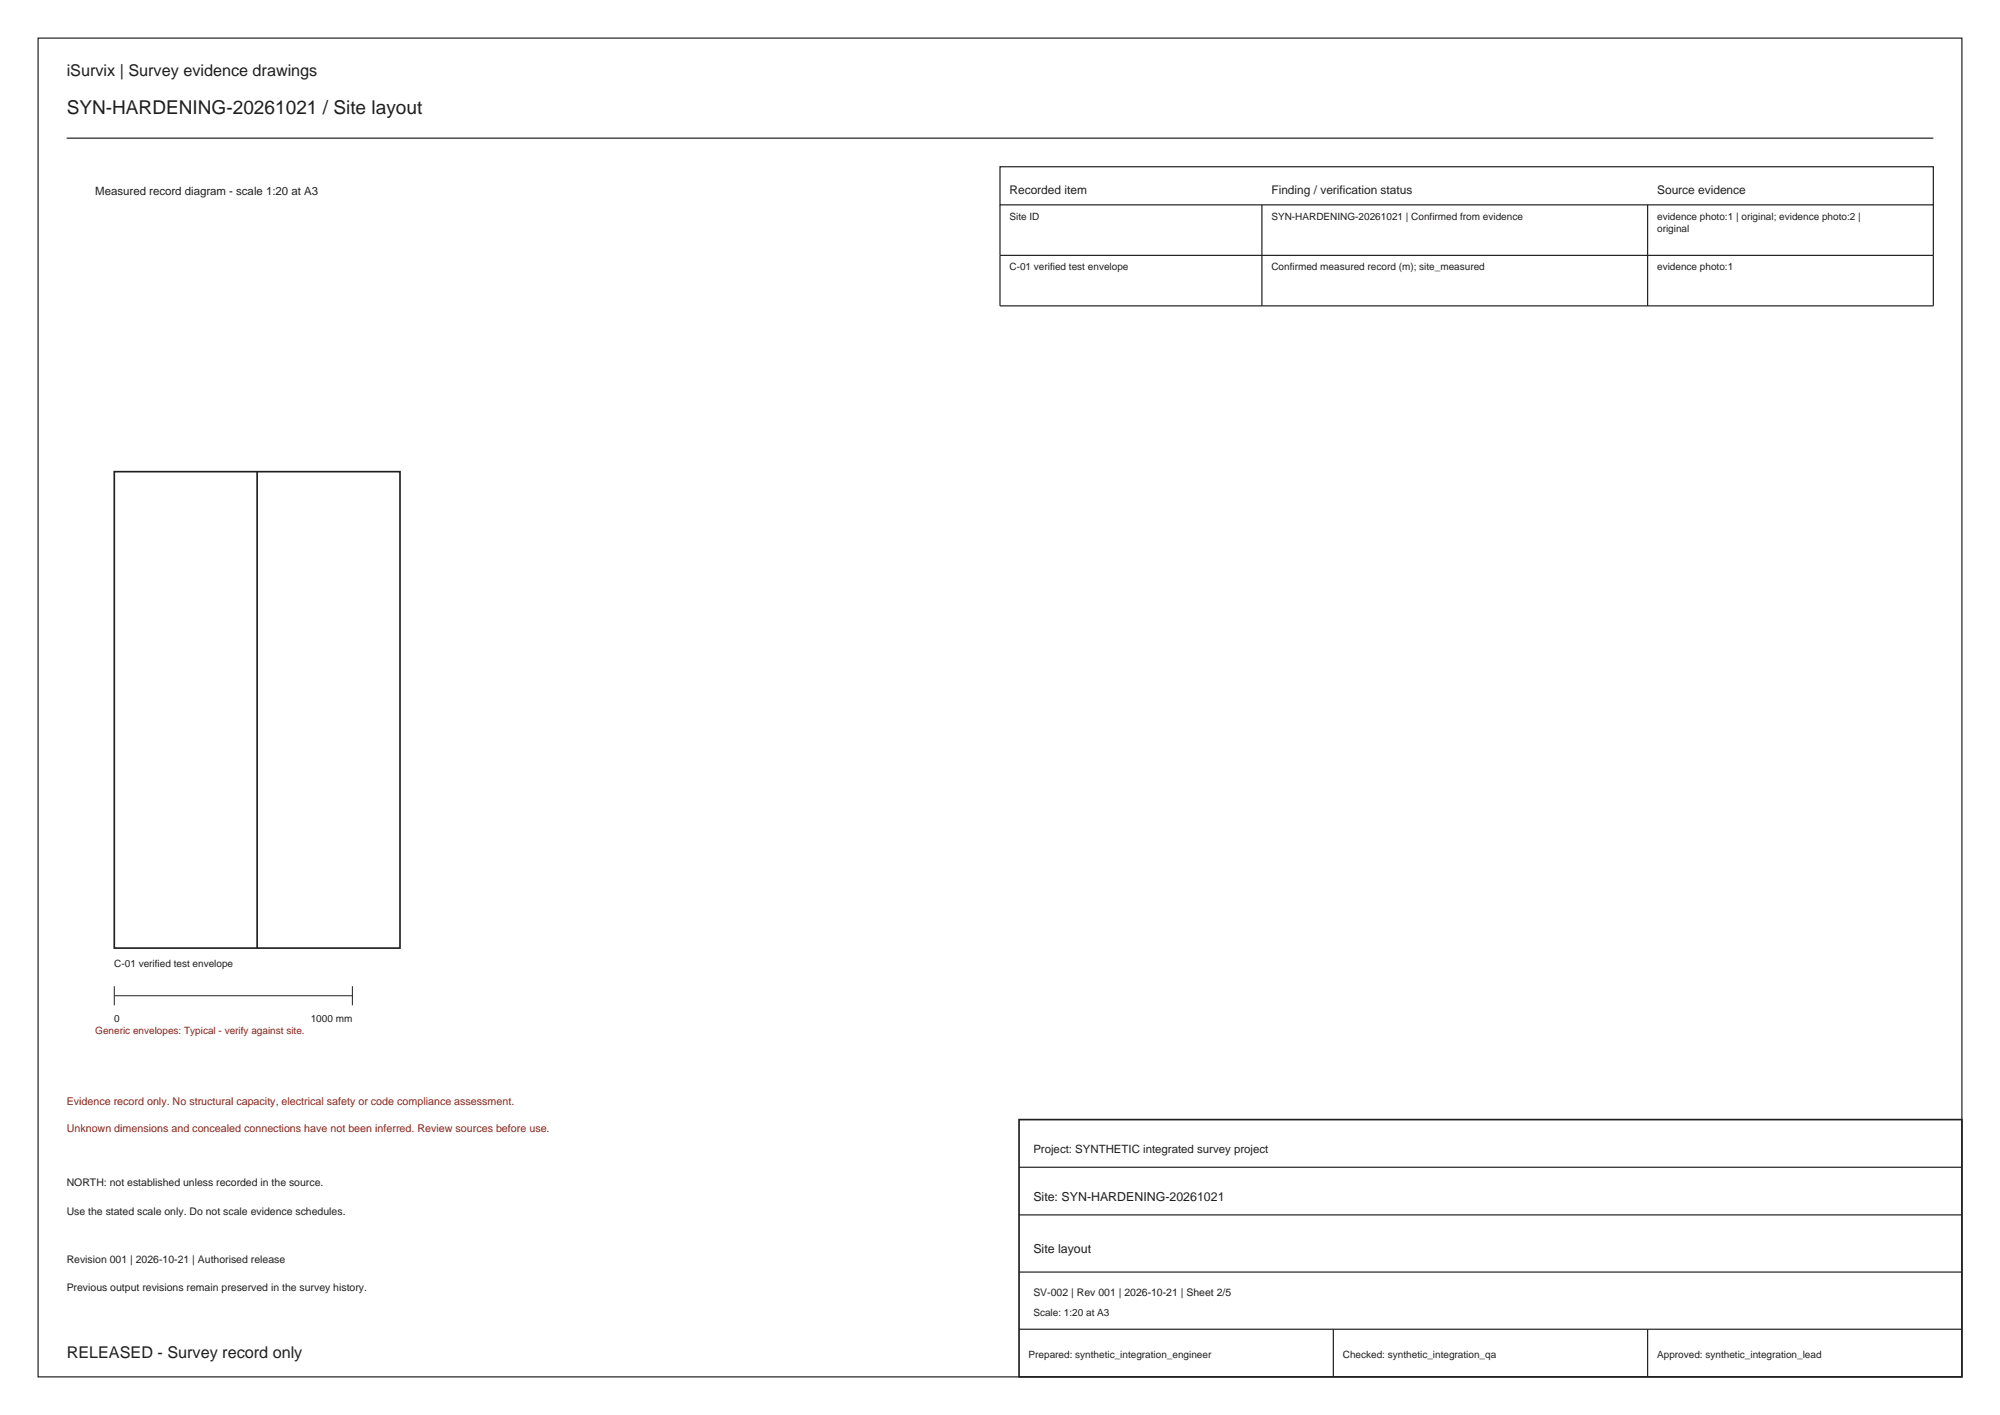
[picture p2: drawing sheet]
<svg xmlns="http://www.w3.org/2000/svg" width="420mm" height="297mm" viewBox="0 0 420 297" stroke-linecap="round" stroke-linejoin="round" font-family="sans-serif">
<defs><g id="words">
<text font-size="4" fill="#1f1f1f" x="14" y="24">SYN-HARDENING-20261021 / Site layout</text>
<g font-size="3.4" fill="#1f1f1f">
<text x="14" y="16">iSurvix | Survey evidence drawings</text>
<text x="14" y="285">RELEASED - Survey record only</text>
</g>
<g font-size="2.6" fill="#1f1f1f">
<text x="217" y="252">Site: SYN-HARDENING-20261021</text>
<text x="217" y="263">Site layout</text>
</g>
<g font-size="2.5" fill="#1f1f1f">
<text x="212" y="40.7">Recorded item</text>
<text x="267" y="40.7">Finding / verification status</text>
<text x="348" y="40.7">Source evidence</text>
</g>
<g font-size="2.4" fill="#1f1f1f">
<text x="20" y="41">Measured record diagram - scale 1:20 at A3</text>
<text x="217" y="242">Project: SYNTHETIC integrated survey project</text>
</g>
<g font-size="2.3" fill="#8c1f14">
<text x="14" y="232">Evidence record only. No structural capacity, electrical safety or code compliance assessment.</text>
<text x="14" y="237.5">Unknown dimensions and concealed connections have not been inferred. Review sources before use.</text>
</g>
<g font-size="2.2" fill="#1f1f1f">
<text x="14" y="249">NORTH: not established unless recorded in the source.</text>
<text x="14" y="255">Use the stated scale only. Do not scale evidence schedules.</text>
<text x="14" y="265">Revision 001 | 2026-10-21 | Authorised release</text>
<text x="14" y="271">Previous output revisions remain preserved in the survey history.</text>
<text x="217" y="272">SV-002 | Rev 001 | 2026-10-21 | Sheet 2/5</text>
</g>
<g font-size="2.1" fill="#1f1f1f">
<text x="212" y="46.1">Site ID</text>
<text x="267" y="46.1">SYN-HARDENING-20261021 | Confirmed from evidence</text>
<text x="348" y="46.1">evidence photo:1 | original; evidence photo:2 |</text>
<text x="348" y="48.7">original</text>
<text x="212" y="56.7">C-01 verified test envelope</text>
<text x="267" y="56.7">Confirmed measured record (m); site_measured</text>
<text x="348" y="56.7">evidence photo:1</text>
<text x="24" y="203">C-01 verified test envelope</text>
<text x="24" y="214.5">0</text>
<text x="65.2" y="214.5">1000 mm</text>
<text x="217" y="276.3">Scale: 1:20 at A3</text>
<text x="216" y="285">Prepared: synthetic_integration_engineer</text>
<text x="282" y="285">Checked: synthetic_integration_qa</text>
<text x="348" y="285">Approved: synthetic_integration_lead</text>
</g>
<text font-size="2.1" fill="#8c1f14" x="20" y="217">Generic envelopes: Typical - verify against site.</text>
</g></defs>
<g fill="none" stroke="#1f1f1f" stroke-width=".25">
<path d="M8 8h404v281h-404zM14 29h392M210 35h196v8h-196zM210 53.6h196M210 43v21.2h196v-21.2M265 43v21.2M346 43v21.2M214 255h198M214 245h198M214 279h198M214 267h198M280 279v10"/>
<path d="M346 279v10"/>
</g>
<path d="M24 99h60v100h-60zM54 99v100M214 235h198v54h-198z" fill="none" stroke="#1f1f1f" stroke-width=".35"/>
<path d="M24 209h50M24 207v4M74 207v4" fill="none" stroke="#1f1f1f" stroke-width=".21"/>
<use href="#words"/>
</svg>
